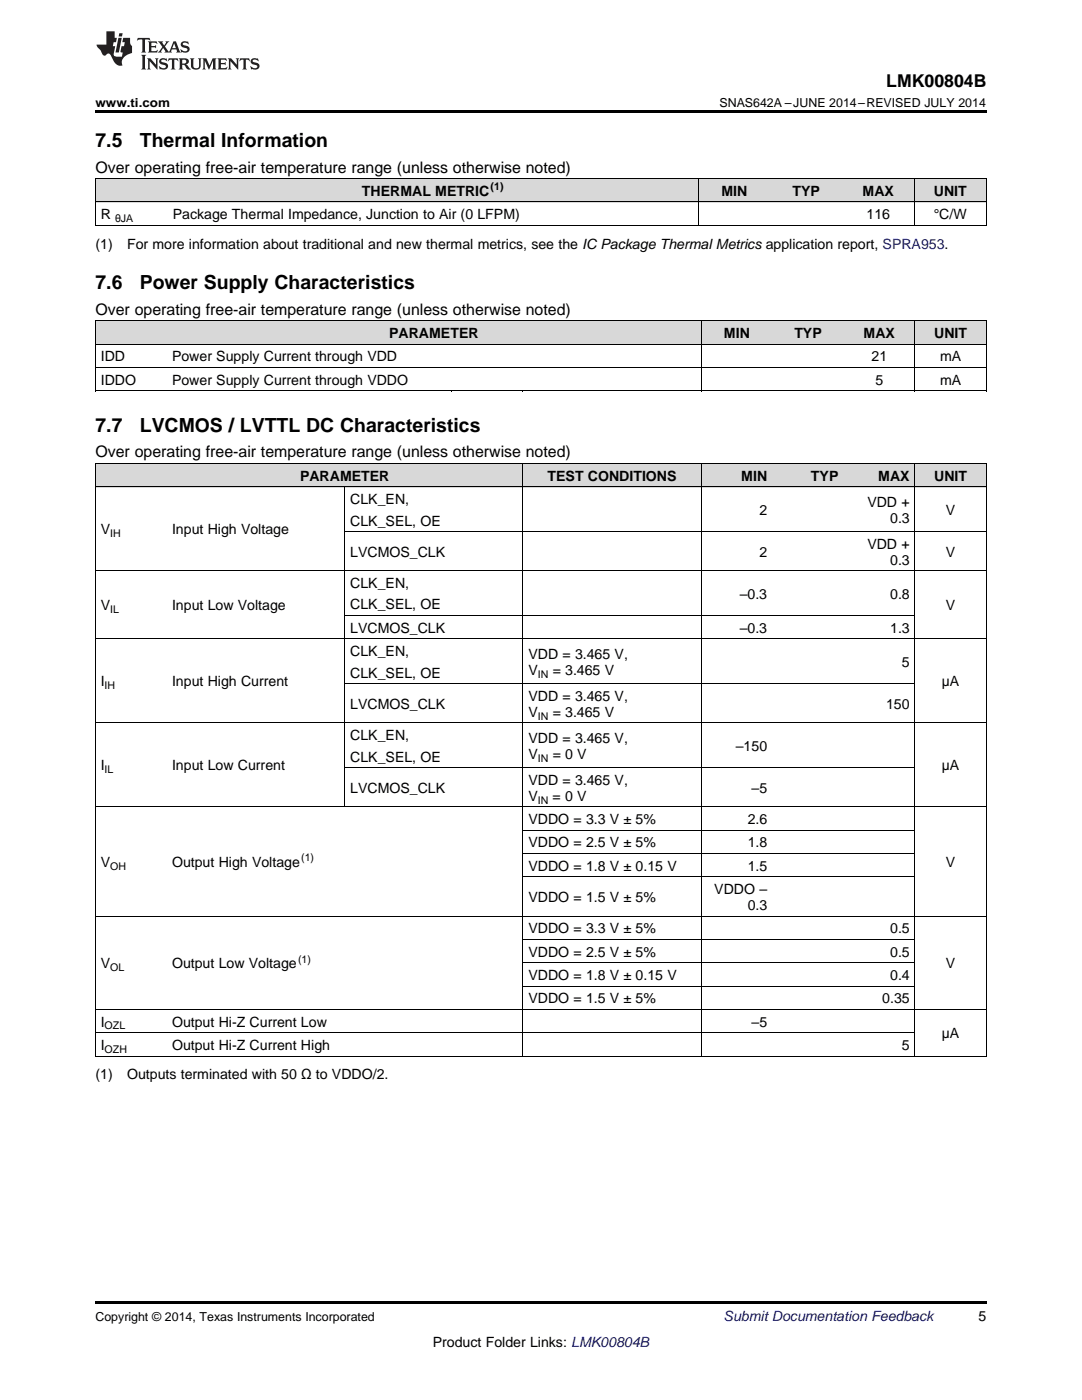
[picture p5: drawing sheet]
<svg xmlns="http://www.w3.org/2000/svg" width="216mm" height="279mm" viewBox="0 0 216 279" stroke-linecap="round" stroke-linejoin="round" font-family="sans-serif">
<defs><g id="words">
<g font-size="3.9">
<text x="19" y="29.3">7.5</text>
<text x="27.9" y="29.3">Thermal Information</text>
<text x="19" y="57.7">7.6</text>
<text x="27.9" y="57.7">Power Supply Characteristics</text>
<text x="19" y="86.1">7.7</text>
<text x="27.9" y="86.1">LVCMOS / LVTTL DC Characteristics</text>
</g>
<text font-size="3.5" x="176.8" y="17.3">LMK00804B</text>
<g font-size="3.2">
<text x="19" y="34.4">Over operating free-air temperature range (unless otherwise noted)</text>
<text x="19" y="62.8">Over operating free-air temperature range (unless otherwise noted)</text>
<text x="19" y="91.3">Over operating free-air temperature range (unless otherwise noted)</text>
</g>
<g font-size="2.8">
<text x="72.2" y="39.1">THERMAL METRIC</text>
<text x="143.9" y="39.1">MIN</text>
<text x="158.2" y="39.1">TYP</text>
<text x="172.1" y="39.1">MAX</text>
<text x="186.3" y="39.1">UNIT</text>
<text x="20.1" y="43.7">R</text>
<text x="34.5" y="43.7">Package Thermal Impedance, Junction to Air (0 LFPM)</text>
<text x="172.9" y="43.7">116</text>
<text x="186.3" y="43.7">°C/W</text>
<text x="19" y="49.6">(1)</text>
<text x="25.4" y="49.6">For more information about traditional and new thermal metrics, see the IC Package Thermal Metrics application report, SPRA953.</text>
<text x="77.6" y="67.5">PARAMETER</text>
<text x="144.5" y="67.5">MIN</text>
<text x="158.5" y="67.5">TYP</text>
<text x="172.3" y="67.5">MAX</text>
<text x="186.4" y="67.5">UNIT</text>
<text x="20.1" y="72.1">IDD</text>
<text x="20.1" y="76.8">IDDO</text>
<text x="34.3" y="72.1">Power Supply Current through VDD</text>
<text x="34.3" y="76.8">Power Supply Current through VDDO</text>
<text x="173.9" y="72.1">21</text>
<text x="174.7" y="76.8">5</text>
<text x="187.6" y="72.1">mA</text>
<text x="187.6" y="76.8">mA</text>
<text x="59.9" y="96">PARAMETER</text>
<text x="109.3" y="96">TEST CONDITIONS</text>
<text x="147.9" y="96">MIN</text>
<text x="161.8" y="96">TYP</text>
<text x="175.3" y="96">MAX</text>
<text x="186.4" y="96">UNIT</text>
<text x="69.9" y="100.6">CLK_EN,</text>
<text x="173.1" y="101.1">VDD +</text>
<text x="20.1" y="106.6">V</text>
<text x="34.3" y="106.6">Input High Voltage</text>
<text x="69.9" y="104.9">CLK_SEL, OE</text>
<text x="151.5" y="102.7">2</text>
<text x="177.6" y="104.3">0.3</text>
<text x="188.7" y="102.7">V</text>
<text x="69.9" y="111.1">LVCMOS_CLK</text>
<text x="151.5" y="111.1">2</text>
<text x="173.1" y="109.5">VDD +</text>
<text x="177.6" y="112.7">0.3</text>
<text x="188.7" y="111.1">V</text>
<text x="69.9" y="117.4">CLK_EN,</text>
<text x="147.6" y="119.5">–0.3</text>
<text x="177.6" y="119.5">0.8</text>
<text x="20.1" y="121.8">V</text>
<text x="34.3" y="121.8">Input Low Voltage</text>
<text x="69.9" y="121.6">CLK_SEL, OE</text>
<text x="188.7" y="121.8">V</text>
<text x="69.9" y="126.3">LVCMOS_CLK</text>
<text x="69.9" y="131">CLK_EN,</text>
<text x="105.4" y="131.5">VDD = 3.465 V,</text>
<text x="147.6" y="126.3">–0.3</text>
<text x="177.6" y="126.3">1.3</text>
<text x="20.1" y="137">I</text>
<text x="34.3" y="137">Input High Current</text>
<text x="69.9" y="135.2">CLK_SEL, OE</text>
<text x="105.4" y="134.7">V</text>
<text x="110.3" y="134.7">= 3.465 V</text>
<text x="180" y="133.1">5</text>
<text x="187.9" y="137">µA</text>
<text x="69.9" y="141.5">LVCMOS_CLK</text>
<text x="105.4" y="139.9">VDD = 3.465 V,</text>
<text x="105.4" y="143.1">V</text>
<text x="110.3" y="143.1">= 3.465 V</text>
<text x="176.8" y="141.5">150</text>
<text x="69.9" y="147.7">CLK_EN,</text>
<text x="105.4" y="148.2">VDD = 3.465 V,</text>
<text x="146.8" y="149.8">–150</text>
<text x="20.1" y="153.7">I</text>
<text x="34.3" y="153.7">Input Low Current</text>
<text x="69.9" y="152">CLK_SEL, OE</text>
<text x="105.4" y="151.4">V</text>
<text x="110.3" y="151.4">= 0 V</text>
<text x="187.9" y="153.7">µA</text>
<text x="69.9" y="158.2">LVCMOS_CLK</text>
<text x="105.4" y="156.6">VDD = 3.465 V,</text>
<text x="105.4" y="159.8">V</text>
<text x="110.3" y="159.8">= 0 V</text>
<text x="150" y="158.2">–5</text>
<text x="105.4" y="164.5">VDDO = 3.3 V ± 5%</text>
<text x="149.2" y="164.5">2.6</text>
<text x="20.1" y="173">V</text>
<text x="34.3" y="173">Output High Voltage</text>
<text x="105.4" y="169.1">VDDO = 2.5 V ± 5%</text>
<text x="105.4" y="173.8">VDDO = 1.8 V ± 0.15 V</text>
<text x="149.2" y="169.1">1.8</text>
<text x="149.2" y="173.8">1.5</text>
<text x="188.7" y="173">V</text>
<text x="142.5" y="178.4">VDDO –</text>
<text x="105.4" y="180">VDDO = 1.5 V ± 5%</text>
<text x="149.2" y="181.6">0.3</text>
<text x="105.4" y="186.3">VDDO = 3.3 V ± 5%</text>
<text x="105.4" y="190.9">VDDO = 2.5 V ± 5%</text>
<text x="177.6" y="186.3">0.5</text>
<text x="177.6" y="190.9">0.5</text>
<text x="20.1" y="193.3">V</text>
<text x="34.3" y="193.3">Output Low Voltage</text>
<text x="105.4" y="195.6">VDDO = 1.8 V ± 0.15 V</text>
<text x="177.6" y="195.6">0.4</text>
<text x="188.7" y="193.3">V</text>
<text x="105.4" y="200.2">VDDO = 1.5 V ± 5%</text>
<text x="176" y="200.2">0.35</text>
<text x="20.1" y="204.9">I</text>
<text x="20.1" y="209.5">I</text>
<text x="34.3" y="204.9">Output Hi-Z Current Low</text>
<text x="34.3" y="209.5">Output Hi-Z Current High</text>
<text x="150" y="204.9">–5</text>
<text x="180" y="209.5">5</text>
<text x="187.9" y="207.2">µA</text>
<text x="19" y="215.4">(1)</text>
<text x="25.4" y="215.4">Outputs terminated with 50 Ω to VDDO/2.</text>
<text x="195.3" y="263.6">5</text>
<text x="86.4" y="268.9">Product Folder Links: LMK00804B</text>
</g>
<text font-size="2.8" fill="#0000c8" x="144.4" y="263.6">Submit Documentation Feedback</text>
<g font-size="2.5">
<text x="19" y="21.4">www.ti.com</text>
<text x="143.6" y="21.4">SNAS642A –JUNE 2014–REVISED JULY 2014</text>
<text x="19" y="263.6">Copyright © 2014, Texas Instruments Incorporated</text>
</g>
<g font-size="2.1">
<text x="97.9" y="38">(1)</text>
<text x="23" y="44.3">θJA</text>
<text x="22" y="107.2">IH</text>
<text x="22" y="122.4">IL</text>
<text x="20.9" y="137.5">IH</text>
<text x="107.3" y="135.2">IN</text>
<text x="107.3" y="143.6">IN</text>
<text x="20.9" y="154.3">IL</text>
<text x="107.3" y="152">IN</text>
<text x="107.3" y="160.4">IN</text>
<text x="22" y="173.6">OH</text>
<text x="60.1" y="171.9">(1)</text>
<text x="22" y="193.8">OL</text>
<text x="59.5" y="192.1">(1)</text>
<text x="20.9" y="205.5">OZL</text>
<text x="20.9" y="210.1">OZH</text>
</g>
</g></defs>
<g fill="#d8d8d8">
<path d="M19 92.6h14.3v4.6h-14.3z"/>
<path d="M33.3 92.6h35.5v4.6h-35.5z"/>
<path d="M68.8 92.6h35.6v4.6h-35.6z"/>
<path d="M104.4 92.6h35.5v4.6h-35.5z"/>
<path d="M139.9 92.6h14.3v4.6h-14.3z"/>
<path d="M154.2 92.6h14.2v4.6h-14.2z"/>
<path d="M168.4 92.6h14.2v4.6h-14.2z"/>
<path d="M182.6 92.6h14.2v4.6h-14.2z"/>
<path d="M19 64.1h14.3v4.7h-14.3z"/>
<path d="M33.3 64.1h56.9v4.7h-56.9z"/>
<path d="M90.2 64.1h14.2v4.7h-14.2z"/>
<path d="M104.4 64.1h35.5v4.7h-35.5z"/>
<path d="M139.9 64.1h14.3v4.7h-14.3z"/>
<path d="M154.2 64.1h14.2v4.7h-14.2z"/>
<path d="M168.4 64.1h14.2v4.7h-14.2z"/>
<path d="M182.6 64.1h14.2v4.7h-14.2z"/>
<path d="M19 35.7h14.4v4.7h-14.4z"/>
<path d="M33.4 35.7h71.8v4.7h-71.8z"/>
<path d="M105.2 35.7h34.1v4.7h-34.1z"/>
<path d="M139.3 35.7h14.4v4.7h-14.4z"/>
<path d="M153.7 35.7h14.4v4.7h-14.4z"/>
<path d="M168.1 35.7h14.4v4.7h-14.4z"/>
<path d="M182.5 35.7h14.3v4.7h-14.3z"/>
</g>
<g fill="#000">
<path d="M19 22h177.8v.5h-177.8zM19 45h.2zM105.1 45h.1zM139.2 45h.1zM182.4 45h.1zM196.7 45h.1zM19 78l.2 .1zM90.1 78l.1 .1zM104.3 78l.1 .1zM139.8 78l.1 .1zM182.5 78l.1 .1zM196.7 78l.1 .1z"/>
<path d="M19 210.8h.2zM68.7 210.8h.1zM104.3 210.8h.1zM139.8 210.8h.1zM154.1 210.8h.1zM168.3 210.8h.1zM182.5 210.8h.1zM196.7 210.8h.1zM19 259.7h177.8v.5h-177.8z"/>
</g>
<g fill="none" stroke="#000" stroke-width=".2">
<path d="M19 35.6h177.8M19.1 35.7v9.3M139.3 35.7v9.3M182.4 35.7v9.3M196.8 35.7v9.3M19 45h177.8M19 40.3h177.8M19 64l177.8 .1v14M19 78h177.8M19 73.4h177.8M19 68.7h177.8M19.1 64.1v14"/>
<path d="M139.9 64.1v14M182.5 64.1v14M19 92.5h177.8v118.3M19 97.2h177.8M19.1 92.5v118.3M68.8 97.2v63.9M104.3 92.5v118.3M139.9 92.5v118.3M182.5 92.5v118.3M19 113.9h177.8M68.8 106.1h128M19 127.5h177.8"/>
<path d="M68.8 136.4h113.8M68.8 122.9h113.8M19 144.3h177.8M68.8 153.2h113.8M19 161h177.8M104.4 175h78.2M104.4 170.3h78.2M104.4 165.7h78.2M19 182.8h177.8M104.4 196.8h78.2M104.4 192.1h78.2M104.4 187.5h78.2"/>
<path d="M19 210.8h177.8M19 206.1h163.6M19 201.5h177.8"/>
</g>
<g fill="#231f20">
<path d="M27.5 7.6l-.1 .5 .4-.2h.6v.1v2.1l-.2 .4h1l-.3-.4v-2.1l.1-.1h.5l.5 .2-.2-.5zM29.5 8.3l.2 .3v1.5l-.2 .4h1.8l.2-.6a1.04 1.04 0 0 1-1.3 .2v-.7h.6l.3 .2v-.6l-.3 .2h-.6v-.6l.8-.1 .4 .3-.2-.5zM31.5 8.3l.9 1.1-.9 1.1h.8l-.2-.2 .5-.7 .4 .7-.2 .2h1.5l-.1-.2 .1-.4h.9l.1 .4-.2 .2h1l-.3-.3-.7-1.9h-.5l-.9 2-.8-1 .9-1h-.8l.1 .3-.3 .5-.4-.6 .2-.2zM34.7 8.6l.4 1h-.7zM36.3 8.4a.63 .63 0 0 0-.2 .7 .63 .63 0 0 0 .6 .4l.6 .2 .1 .2a.75 .75 0 0 1-.7 .4 .75 .75 0 0 1-.6-.5l.1 .7 .1-.1a1.11 1.11 0 0 0 1.5-.6 1.13 1.13 0 0 0-1.2-.8l-.1-.4a1.04 1.04 0 0 1 1.2 .2l-.2-.5-.1 .1-.5-.2zM28.2 10.9l.2 .4v2.2l-.2 .4h1l-.3-.4v-2.2l.3-.4zM29.3 11.6l.3 .4v1.5l-.3 .4h.8l-.2-.4v-1.3l1.5 1.7v-1.9l.2-.4h-.7l.2 .4v.9l-1.1-1.3zM32 11.8a.62 .62 0 0 0-.2 .7 .62 .62 0 0 0 .6 .4l.6 .1 .1 .3a.76 .76 0 0 1-.7 .3 .76 .76 0 0 1-.6-.4l.1 .7 .1-.1a1.11 1.11 0 0 0 1.5-.6 1.13 1.13 0 0 0-1.2-.8l-.1-.4a1.04 1.04 0 0 1 1.2 .2l-.2-.6-.1 .1-.5-.1zM33.7 11.6l-.2 .6a.61 .61 0 0 1 .8-.3v1.6l-.2 .4h.9l-.2-.4v-1.6a.63 .63 0 0 1 .8 .3l-.2-.6zM35.6 11.6l.3 .4v1.5l-.3 .4h1l-.2-.2v-.8l.5 .2a.76 .76 0 0 0 1.2 .7l-1-1a.58 .58 0 0 0 .6-.5 .58 .58 0 0 0-.5-.6zM36.4 11.9h.1a.45 .45 0 0 1 .5 .1 .45 .45 0 0 1 .1 .5l-.7 .2zM37.9 11.6l.2 .2a2.17 2.17 0 0 0 .3 1.9 .99 .99 0 0 0 1.6-.6v-1.1l.2-.4h-.7l.2 .2a1.92 1.92 0 0 1-.2 1.8 .6 .6 0 0 1-.9-.5v-1.1l.2-.4zM40.4 11.6l.2 .4v1.5l-.2 .4h.7l-.2-.4v-1.4l.8 1.8 .8-1.8v1.4l-.2 .4h.9l-.2-.4v-1.5l.2-.4h-.8l-.6 1.5-.6-1.5zM43.4 11.6l.2 .4v1.5l-.2 .4h1.8l.2-.6a1.04 1.04 0 0 1-1.3 .1v-.6h.5l.4 .2v-.6l-.4 .2h-.5v-.7h.8l.3 .3-.1-.6zM45.5 11.6l.2 .4v1.5l-.2 .4h.7l-.2-.4v-1.3l1.5 1.7v-1.9l.2-.4h-.7l.2 .4v.9l-1.1-1.3zM47.9 11.6l-.1 .6a.61 .61 0 0 1 .8-.3v1.6l-.3 .4h1l-.3-.4 .1-1.6a.63 .63 0 0 1 .7 .3l-.1-.6zM50.2 11.8a.62 .62 0 0 0-.2 .7 .62 .62 0 0 0 .6 .4l.6 .1 .2 .3a.76 .76 0 0 1-.8 .3 .76 .76 0 0 1-.6-.4l.1 .7 .2-.1a1.11 1.11 0 0 0 1.5-.6 1.13 1.13 0 0 0-1.3-.8l-.1-.4a1.04 1.04 0 0 1 1.2 .2l-.1-.6-.2 .1-.5-.1z"/>
<path d="M21.2 6.3v2.6h-1.9l.1 .4 .7 .9a.91 .91 0 0 0 1 .8 .56 .56 0 0 1 .5-.3 .56 .56 0 0 1 .5 .3l.4 .8a1.53 1.53 0 0 0 1.9 1.2 1.54 1.54 0 0 1 1-2.1l.9-.3v-1.4a1.52 1.52 0 0 1-.3-1.6h-1.4l-.2 .8h.5l-.2 .8h-.4l-.2 1v.2l.4 .1-.2 .8a1.93 1.93 0 0 1-1.6-.3l.3-1.8h-.5l.2-.8h.4l.2-.8h-.4v-1.3zM23.6 7.6l-.6 2.9h.7l.6-2.9zM23.8 6.6l-.1 .7h.6l.2-.7z"/>
</g>
<use href="#words"/>
</svg>
